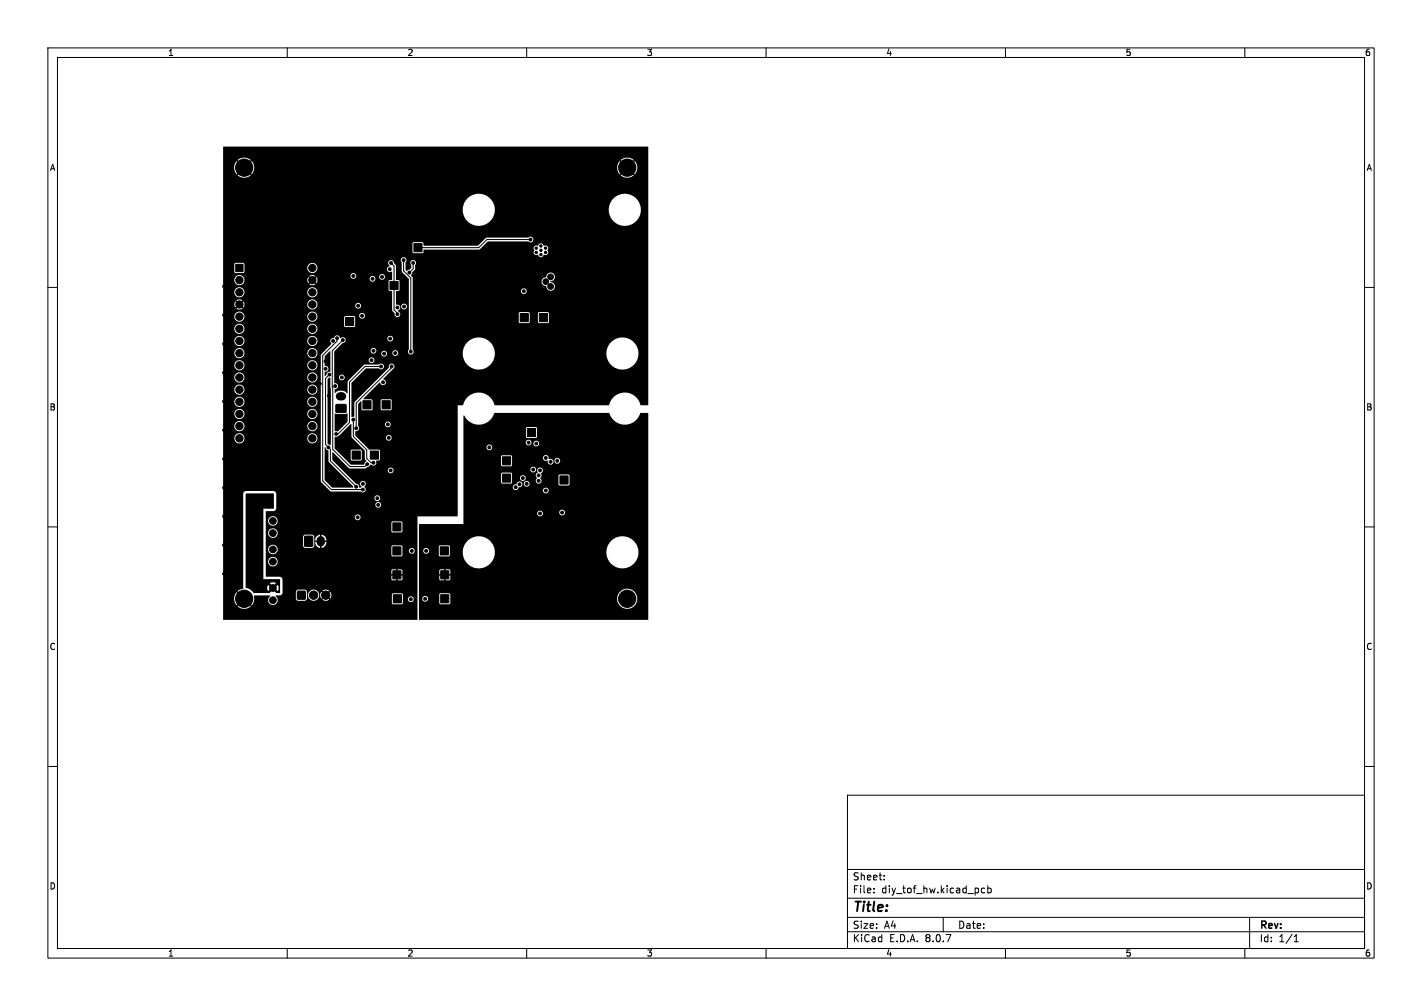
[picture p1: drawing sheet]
<svg xmlns="http://www.w3.org/2000/svg" width="297mm" height="210mm" viewBox="0 0 297 210" stroke-linecap="round" stroke-linejoin="round" font-family="sans-serif">
<defs><g id="words">
<text font-size="2.8" x="178" y="190.9">Title:</text>
<g font-size="2.1">
<text x="178" y="184">Sheet:</text>
<text x="178" y="186.7">File:</text>
<text x="184.1" y="186.7">diy_tof_hw.kicad_pcb</text>
<text x="178" y="196.9">KiCad</text>
<text x="178" y="194.1">Size:</text>
<text x="184.7" y="194.1">A4</text>
<text x="185.7" y="196.9">E.D.A.</text>
<text x="193.3" y="196.9">8.0.7</text>
<text x="200" y="194.1">Date:</text>
<text x="263" y="194.3">Rev:</text>
<text x="263" y="196.9">Id:</text>
<text x="267.1" y="196.9">1/1</text>
</g>
<g font-size="1.8">
<text x="35" y="11.9">1</text>
<text x="85" y="11.9">2</text>
<text x="135" y="11.9">3</text>
<text x="185" y="11.9">4</text>
<text x="235" y="11.9">5</text>
<text x="285" y="11.9">6</text>
<text x="10.3" y="35.9">A</text>
<text x="285.4" y="35.9">A</text>
<text x="10.3" y="85.9">B</text>
<text x="285.3" y="85.9">B</text>
<text x="10.3" y="135.9">C</text>
<text x="285.3" y="135.9">C</text>
<text x="10.3" y="185.9">D</text>
<text x="285.3" y="185.9">D</text>
<text x="35" y="199.9">1</text>
<text x="85" y="199.9">2</text>
<text x="135" y="199.9">3</text>
<text x="185" y="199.9">4</text>
<text x="235" y="199.9">5</text>
<text x="285" y="199.9">6</text>
</g>
</g></defs>
<g fill="none" stroke="#000" stroke-width=".21">
<path d="M10 10h277v190h-277zM12 12h273v186h-273zM60 10v2M110 10v2M160 10v2M210 10v2M260 10v2M81.7 54.9l.6 .6v9.2l.7 .7v.2M84.3 54.3v2.2l1.5 1.5v15.4M86.3 54.9v1.2l-.8 .8M110.8 50h-9.1l-1.7 1.7h-12.7M10 60h2"/>
<path d="M68.8 78.2l-.8 .8v13.8l1 1v2.4l5.4 5.4M70.4 70.6v.6l-3 3v26.2l1.8 1.8h6.6M71.6 71l-2.2 2.2 .1 20.6 3.6 3.6h3.1l.5-.5M79.6 76.5h-3.3l-3.3 3.3v8.4l-2.4 2.4h-.4M81.8 76.5v.2l-7.4 7.4v5.3M285 60h2M73.8 87.6v3.5l2.8 2.8v1.8l.9 .9h.5v.2M10 110h2M285 110h2M10 160h2M177 166h108v32h-108zM285 160h2"/>
<path d="M60 198v2M110 198v2M160 198v2M177 194.5h108M177 191.5h108M177 187.5h108M177 181.5h108M182.5 186.3v.1M182.5 185.5v.1M184.7 183.6v.1M184.7 182.8v.1M197 191.5v3"/>
<path d="M205.7 185.5l-.5-.1-.2 .3 .1 .6h.6M206.3 185.5l.4-.1 .3 .3-.1 .6h-.6M206.3 184.9v1.5M210 198v2M260 198v2M261 191.5v6.5M270.3 196.6h.9M270.3 195.5l.4-.4v1.5"/>
</g>
<g fill="#000" stroke="#000" stroke-width=".21">
<path d="M49.2 55.2h1.6v1.5h-1.6zM86.4 50.9h1.7v1.7h-1.7zM72.2 66.3h1.7v1.7h-1.7zM81.5 58.8h1.6v1.7h-1.6zM108.6 65.5h1.8v1.7h-1.8zM112.7 65.5h1.6v1.7h-1.6zM70.2 84.5h2v1.6h-2zM73.5 94.2h1.7v1.7h-1.7zM75.8 83.7h1.7v1.7h-1.7zM77.3 94.2h1.7v1.7h-1.7zM79.8 83.7h1.7v1.7h-1.7zM105 99h1.6v1.7h-1.6z"/>
<path d="M105 95.4h1.6v1.7h-1.6zM110.1 89.5h1.7v1.7h-1.7zM117 99.4h1.6v1.7h-1.6zM63.7 112h1.6v2h-1.6zM82.1 114.2h1.6v1.7h-1.6zM82.1 109.2h1.6v1.7h-1.6zM92 114.2h1.6v1.7h-1.6zM62.2 123.5h1.6v1.5h-1.6zM82.1 119.2h1.6v1.7h-1.6zM82.1 124.2h1.8v1.7h-1.8zM92 124.2h1.7v1.7h-1.7zM92 119.2h1.7v1.7h-1.7z"/>
<circle cx="47.6" cy="38.2" r=".3"/>
<circle cx="51" cy="35" r="1.8"/>
<circle cx="55" cy="31.4" r=".3"/>
<circle cx="61" cy="31.4" r=".3"/>
<circle cx="67" cy="31.4" r=".3"/>
<circle cx="73" cy="31.4" r=".3"/>
<circle cx="79" cy="31.4" r=".3"/>
<circle cx="85" cy="31.4" r=".3"/>
<circle cx="91" cy="31.4" r=".3"/>
<circle cx="97" cy="31.4" r=".3"/>
<circle cx="103" cy="31.4" r=".3"/>
<circle cx="109" cy="31.4" r=".3"/>
<circle cx="115" cy="31.4" r=".3"/>
<circle cx="121" cy="31.4" r=".3"/>
<circle cx="127" cy="31.4" r=".3"/>
<circle cx="131" cy="35" r="1.8"/>
<circle cx="46.8" cy="59.8" r=".3"/>
<circle cx="47.6" cy="44.2" r=".3"/>
<circle cx="47.6" cy="50.2" r=".3"/>
<circle cx="50" cy="58.5" r=".76"/>
<circle cx="65.2" cy="52" r=".3"/>
<circle cx="65.2" cy="58.5" r=".76"/>
<circle cx="65.2" cy="55.9" r=".76"/>
<circle cx="66.2" cy="53.6" r=".3"/>
<circle cx="68.8" cy="56.4" r=".3"/>
<circle cx="70.8" cy="56.8" r=".3"/>
<circle cx="73.8" cy="57.6" r=".3"/>
<circle cx="77.8" cy="58.2" r=".3"/>
<circle cx="79.8" cy="57.8" r=".3"/>
<circle cx="81.4" cy="56.2" r=".3"/>
<circle cx="81.7" cy="54.9" r=".3"/>
<circle cx="83.4" cy="55.6" r=".3"/>
<circle cx="84.3" cy="54.3" r=".3"/>
<circle cx="85.5" cy="56.9" r=".3"/>
<circle cx="86.3" cy="54.9" r=".3"/>
<circle cx="110.8" cy="50" r=".3"/>
<circle cx="112" cy="52.7" r=".25"/>
<circle cx="112" cy="51.8" r=".25"/>
<circle cx="113" cy="52.3" r=".25"/>
<circle cx="113" cy="53.2" r=".25"/>
<circle cx="113" cy="51.3" r=".25"/>
<circle cx="113.9" cy="52.7" r=".25"/>
<circle cx="113.9" cy="51.8" r=".25"/>
<circle cx="114" cy="58.8" r=".6"/>
<circle cx="115" cy="57.8" r=".6"/>
<circle cx="115" cy="59.8" r=".6"/>
<circle cx="134.4" cy="48" r=".3"/>
<circle cx="134.4" cy="42" r=".3"/>
<circle cx="134.4" cy="54" r=".3"/>
<circle cx="46.8" cy="71.8" r=".3"/>
<circle cx="46.8" cy="77.8" r=".3"/>
<circle cx="46.8" cy="65.8" r=".3"/>
<circle cx="48.6" cy="77.4" r=".3"/>
<circle cx="50" cy="76.3" r=".76"/>
<circle cx="50" cy="78.8" r=".76"/>
<circle cx="50" cy="73.7" r=".76"/>
<circle cx="50" cy="71.2" r=".76"/>
<circle cx="50" cy="68.6" r=".76"/>
<circle cx="50" cy="63.6" r=".76"/>
<circle cx="50" cy="66.1" r=".76"/>
<circle cx="50" cy="61" r=".76"/>
<circle cx="51.8" cy="72.4" r=".3"/>
<circle cx="51.8" cy="69" r=".3"/>
<circle cx="59.5" cy="67.5" r=".3"/>
<circle cx="63.4" cy="67.4" r=".3"/>
<circle cx="63.4" cy="77.5" r=".3"/>
<circle cx="63.4" cy="72.5" r=".3"/>
<circle cx="63.4" cy="69.9" r=".3"/>
<circle cx="63.4" cy="75" r=".3"/>
<circle cx="65.2" cy="76.3" r=".76"/>
<circle cx="65.2" cy="71.2" r=".76"/>
<circle cx="65.2" cy="73.7" r=".76"/>
<circle cx="65.2" cy="66.1" r=".76"/>
<circle cx="65.2" cy="78.8" r=".76"/>
<circle cx="65.2" cy="68.6" r=".76"/>
<circle cx="65.2" cy="61" r=".76"/>
<circle cx="65.2" cy="63.6" r=".76"/>
<circle cx="68" cy="77" r=".3"/>
<circle cx="68" cy="75.4" r=".3"/>
<circle cx="68.6" cy="70" r=".3"/>
<circle cx="68.8" cy="78.2" r=".3"/>
<circle cx="69.6" cy="71.2" r=".3"/>
<circle cx="70.4" cy="70.6" r=".3"/>
<circle cx="70.6" cy="69.4" r=".3"/>
<circle cx="71.2" cy="72.9" r=".3"/>
<circle cx="71.4" cy="78.8" r=".3"/>
<circle cx="71.6" cy="71" r=".3"/>
<circle cx="74.1" cy="75.2" r=".3"/>
<circle cx="74.8" cy="63.8" r=".3"/>
<circle cx="75.6" cy="65.9" r=".3"/>
<circle cx="77.6" cy="75.2" r=".3"/>
<circle cx="78" cy="73.2" r=".3"/>
<circle cx="79.6" cy="76.5" r=".3"/>
<circle cx="80" cy="79.8" r=".3"/>
<circle cx="80.2" cy="73.8" r=".3"/>
<circle cx="81.5" cy="70.7" r=".3"/>
<circle cx="81.8" cy="76.5" r=".3"/>
<circle cx="82.6" cy="73.7" r=".3"/>
<circle cx="83" cy="65.6" r=".3"/>
<circle cx="83" cy="64.2" r=".3"/>
<circle cx="84.4" cy="64" r=".3"/>
<circle cx="85.8" cy="73.4" r=".3"/>
<circle cx="90.8" cy="73.4" r=".3"/>
<circle cx="90.8" cy="64.2" r=".3"/>
<circle cx="98.6" cy="64.2" r=".3"/>
<circle cx="109.4" cy="60.8" r=".3"/>
<circle cx="134.4" cy="78" r=".3"/>
<circle cx="134.4" cy="66" r=".3"/>
<circle cx="134.4" cy="72" r=".3"/>
<circle cx="134.4" cy="60" r=".3"/>
<circle cx="46.8" cy="83.8" r=".3"/>
<circle cx="46.8" cy="89.8" r=".3"/>
<circle cx="46.8" cy="95.8" r=".3"/>
<circle cx="50" cy="91.5" r=".76"/>
<circle cx="50" cy="89" r=".76"/>
<circle cx="50" cy="86.4" r=".76"/>
<circle cx="50" cy="83.9" r=".76"/>
<circle cx="50" cy="81.3" r=".76"/>
<circle cx="51" cy="96.8" r=".3"/>
<circle cx="51.8" cy="92" r=".3"/>
<circle cx="52" cy="89.8" r=".3"/>
<circle cx="52" cy="87.2" r=".3"/>
<circle cx="59.5" cy="99.1" r=".3"/>
<circle cx="59.6" cy="82.1" r=".3"/>
<circle cx="63.4" cy="80.1" r=".3"/>
<circle cx="63.4" cy="82.6" r=".3"/>
<circle cx="63.4" cy="85.2" r=".3"/>
<circle cx="63.4" cy="87.6" r=".3"/>
<circle cx="63.4" cy="90.3" r=".3"/>
<circle cx="64.4" cy="93.8" r=".3"/>
<circle cx="64.4" cy="97.2" r=".3"/>
<circle cx="64.4" cy="95.6" r=".3"/>
<circle cx="65.2" cy="91.5" r=".76"/>
<circle cx="65.2" cy="81.3" r=".76"/>
<circle cx="65.2" cy="89" r=".76"/>
<circle cx="65.2" cy="86.4" r=".76"/>
<circle cx="65.2" cy="83.9" r=".76"/>
<circle cx="66.8" cy="80.1" r=".3"/>
<circle cx="68.6" cy="93.4" r=".3"/>
<circle cx="68.7" cy="82.6" r=".3"/>
<circle cx="70" cy="80.6" r=".3"/>
<circle cx="70.2" cy="90.6" r=".3"/>
<circle cx="70.4" cy="99.2" r=".3"/>
<circle cx="70.4" cy="87.4" r=".3"/>
<circle cx="72" cy="92.2" r=".3"/>
<circle cx="73.8" cy="87.6" r=".3"/>
<circle cx="74.4" cy="89.4" r=".3"/>
<circle cx="76" cy="80.2" r=".3"/>
<circle cx="76.7" cy="96.9" r=".3"/>
<circle cx="78" cy="96.6" r=".3"/>
<circle cx="81" cy="88.6" r=".3"/>
<circle cx="81.2" cy="91.4" r=".3"/>
<circle cx="81.6" cy="98.2" r=".3"/>
<circle cx="94.4" cy="83.8" r=".3"/>
<circle cx="94.4" cy="95.2" r=".3"/>
<circle cx="94.4" cy="89.2" r=".3"/>
<circle cx="97.6" cy="98" r=".3"/>
<circle cx="97.6" cy="92" r=".3"/>
<circle cx="102.2" cy="93.4" r=".3"/>
<circle cx="104.8" cy="86.8" r=".3"/>
<circle cx="104.8" cy="84" r=".3"/>
<circle cx="109.2" cy="99.8" r=".3"/>
<circle cx="110.4" cy="92.4" r=".3"/>
<circle cx="110.8" cy="86.8" r=".3"/>
<circle cx="110.8" cy="84" r=".3"/>
<circle cx="111.4" cy="98" r=".3"/>
<circle cx="112" cy="92.6" r=".3"/>
<circle cx="112.5" cy="99.2" r=".3"/>
<circle cx="112.8" cy="98.2" r=".3"/>
<circle cx="114" cy="95.6" r=".3"/>
<circle cx="115" cy="96.4" r=".3"/>
<circle cx="116.4" cy="96.2" r=".3"/>
<circle cx="116.8" cy="86.8" r=".3"/>
<circle cx="116.8" cy="84" r=".3"/>
<circle cx="122.8" cy="86.8" r=".3"/>
<circle cx="122.8" cy="84" r=".3"/>
<circle cx="134.4" cy="86.8" r=".3"/>
<circle cx="134.4" cy="92.8" r=".3"/>
<circle cx="134.4" cy="84" r=".3"/>
<circle cx="134.4" cy="98.8" r=".3"/>
<circle cx="46.8" cy="101.8" r=".3"/>
<circle cx="46.8" cy="107.8" r=".3"/>
<circle cx="46.8" cy="113.8" r=".3"/>
<circle cx="46.8" cy="119.8" r=".3"/>
<circle cx="55.3" cy="105.4" r=".3"/>
<circle cx="55.3" cy="103.8" r=".3"/>
<circle cx="56.5" cy="105.4" r=".3"/>
<circle cx="56.5" cy="103.8" r=".3"/>
<circle cx="57" cy="111.3" r=".7"/>
<circle cx="57" cy="108.7" r=".7"/>
<circle cx="57" cy="117.2" r=".7"/>
<circle cx="57" cy="114.7" r=".7"/>
<circle cx="69.2" cy="100.6" r=".3"/>
<circle cx="74.4" cy="101.6" r=".3"/>
<circle cx="74.7" cy="108" r=".3"/>
<circle cx="75.8" cy="101" r=".3"/>
<circle cx="75.8" cy="102.2" r=".3"/>
<circle cx="78.8" cy="104" r=".3"/>
<circle cx="79" cy="105.4" r=".3"/>
<circle cx="86" cy="115" r=".3"/>
<circle cx="86.6" cy="117.2" r=".3"/>
<circle cx="86.6" cy="110" r=".3"/>
<circle cx="88" cy="117.2" r=".3"/>
<circle cx="88" cy="110" r=".3"/>
<circle cx="88.6" cy="107.2" r=".3"/>
<circle cx="89" cy="115" r=".3"/>
<circle cx="92.4" cy="110" r=".3"/>
<circle cx="94.4" cy="107.2" r=".3"/>
<circle cx="94.4" cy="101.2" r=".3"/>
<circle cx="97.6" cy="110" r=".3"/>
<circle cx="97.6" cy="104" r=".3"/>
<circle cx="107.7" cy="101.7" r=".3"/>
<circle cx="108.5" cy="101.1" r=".3"/>
<circle cx="110" cy="101" r=".3"/>
<circle cx="112.5" cy="100.4" r=".3"/>
<circle cx="112.8" cy="107.2" r=".3"/>
<circle cx="114" cy="102.4" r=".3"/>
<circle cx="115.6" cy="109" r=".3"/>
<circle cx="115.6" cy="116.6" r=".3"/>
<circle cx="117.4" cy="107" r=".3"/>
<circle cx="134.4" cy="116.8" r=".3"/>
<circle cx="134.4" cy="110.8" r=".3"/>
<circle cx="134.4" cy="104.8" r=".3"/>
<circle cx="51" cy="125" r="1.8"/>
<circle cx="56" cy="128.8" r=".3"/>
<circle cx="57" cy="122.7" r=".7"/>
<circle cx="57" cy="125.3" r=".7"/>
<circle cx="62" cy="128.8" r=".3"/>
<circle cx="65.5" cy="124.2" r=".87"/>
<circle cx="68" cy="128.8" r=".3"/>
<circle cx="68" cy="124.2" r=".87"/>
<circle cx="74" cy="128.8" r=".3"/>
<circle cx="80" cy="128.8" r=".3"/>
<circle cx="85.8" cy="125.1" r=".3"/>
<circle cx="86" cy="128.8" r=".3"/>
<circle cx="86" cy="120" r=".3"/>
<circle cx="86.6" cy="122.4" r=".3"/>
<circle cx="88" cy="122.4" r=".3"/>
<circle cx="88.2" cy="128.8" r=".3"/>
<circle cx="88.8" cy="125" r=".3"/>
<circle cx="89" cy="120" r=".3"/>
<circle cx="92.7" cy="128.8" r=".3"/>
<circle cx="98.7" cy="128.8" r=".3"/>
<circle cx="101.4" cy="122.2" r=".3"/>
<circle cx="104.7" cy="128.8" r=".3"/>
<circle cx="108" cy="122.2" r=".3"/>
<circle cx="110.7" cy="128.8" r=".3"/>
<circle cx="116.7" cy="128.8" r=".3"/>
<circle cx="122.7" cy="128.8" r=".3"/>
<circle cx="131" cy="125" r="1.8"/>
<circle cx="134.3" cy="128.8" r=".3"/>
<circle cx="134.4" cy="122.8" r=".3"/>
</g>
<path d="M71 82.7h.4M67 112.8v.4" fill="none" stroke="#000" stroke-width="1.7"/>
<path d="M46.6 30.6h88.8v53.9l-1.6 .1a3.4 3.4 0 0 0-3.3-2.7 3.4 3.4 0 0 0-3.4 2.7h-23.8a3.4 3.4 0 0 0-3.3-2.7 3.4 3.4 0 0 0-3.4 2.7h-1v23.2h-8.4v21.6h-40.6v-4.4h2.3l.1 .6 .4 .7 .4-.3 .2 .2-.4 .4 .2 .1a2.1 2.1 0 0 0 2.6-.1l-.4-.4 .2-.2 .4 .3a3.3 3.3 0 0 0 .5-2h3.2l.2 .1a1.03 1.03 0 0 0-.2 1.6 1.03 1.03 0 0 0 1.6-.1 1.03 1.03 0 0 0-.3-1.5l1-.2 .3-.2 .1-.4h2.8v1.3l.1 .4 .4 .1h1.3l.5-.3v-.9l.2 .1a1.18 1.18 0 0 0 1.2 1.1 1.18 1.18 0 0 0 1.2-1.2l.2 .1 .2 .7 .5-.5 .2 .2-.5 .5a1.17 1.17 0 0 0 1.5 0l-.5-.5 .2-.2 .5 .5 .2-.9h12.6l.1 1.8 .2 .3 1.8-.1 .2-.2 .1-.8h1a.61 .61 0 0 0 .9 .5 .61 .61 0 0 0 .1-1 .61 .61 0 0 0-1 .3v.2h-1l-.1-1-.2-.3-1.8 .1-.3 .2h-12.6l-.2-.6-.5 .5-.2-.2 .5-.5a1.17 1.17 0 0 0-1.5 0l.5 .5-.2 .2-.5-.5-.2 .7h-.2a1.18 1.18 0 0 0-1.2-1.1 1.18 1.18 0 0 0-1.2 1.1h-.2v-.8l-.4-.3h-1.5l-.3 .1-.1 .4h-2.8v-2.6l-.1-.4-.5-.2h-2.9v-1.3h26.2v.8h.7v.3h-.6v.8l.9 .2v-.7h.3v.7h.8l.2-.3v-.7h-.6v-.3h.6v-.8l-.2-.2h-.7l-.1 .6h-.3v-.6h-.7l-.3 .2h-26.2v-1.8h.5v.1a1 1 0 0 0 1.6 .6 1 1 0 0 0-.2-1.7 1 1 0 0 0-1.4 1h-.5v-2.6h.5v.2a1.01 1.01 0 0 0 1.6 .6 1.01 1.01 0 0 0-.2-1.7 1.01 1.01 0 0 0-1.4 .9h-.5v-3.4h.5v.2a1 1 0 0 0 1.6 .6h5.7v1.9l.4 .4 1.7-.1 .2-.3v-1.3h.2v.2h.6v.3h-.6a1.17 1.17 0 0 0 1 1.2l.1-.8h.2v.8l.7-.3h13.9l.1 1.8 .2 .3 1.8-.1 .2-.2 .1-.9h1.3a.61 .61 0 0 0 .9 .5 .61 .61 0 0 0 .1-1 .61 .61 0 0 0-1 .3v.2h-1.3l-.1-.9-.2-.3-1.8 .1-.3 .2h-13.9l.3-.4 .1-.5h-.6v-.3h.6a1.17 1.17 0 0 0-1.1-1.3v.8h-.2v-.8h-.2a1.17 1.17 0 0 0-.9 1.1h-.2v-.8l-.5-.3h-1.4l-.3 .2-.1 .3h-5.7a1 1 0 0 0-.1-1.7 1 1 0 0 0-1.5 .9h-.5v-2.5h.5v.1a1 1 0 0 0 .9 .9 1 1 0 0 0 1-.7h23.8v1.8l.2 .2 1.9 .1 .2-.3v-1.8l-.2-.3-1.8 .1-.3 .2h-23.8l.1-.5-.3-.6h16.4v.2a.61 .61 0 0 0 1 .3 .61 .61 0 0 0-.1-1 .61 .61 0 0 0-.9 .5h-16.4l-.3-.2a1.01 1.01 0 0 0-1.4 1h-.5v-2.1l1.8-.1 .4-.3v-.9h20.7a.61 .61 0 0 0 .9 .5 .61 .61 0 0 0 .1-1 .61 .61 0 0 0-1 .3v.2h-20.7v-1.4h20.5a.61 .61 0 0 0 .9 .5 .61 .61 0 0 0 .1-1 .61 .61 0 0 0-1 .3v.2h-20.5v-1l-.5-.5h-5.8l-.4 .1-.2 .5v19.7l-1.2 .6 .4 .4-.2 .2-.4-.3-.4 .7-.1 .6h-2.3v-33.5h2.3a1.07 1.07 0 0 0 1.1 1.1 1.07 1.07 0 0 0 1.1-1.1h13.1v.2a1.07 1.07 0 0 0 1.7 .6 1.07 1.07 0 0 0-.2-1.8 1.07 1.07 0 0 0-1.5 1h-13.1l-.1-.2a1.07 1.07 0 0 0-1.1-.9 1.07 1.07 0 0 0-1 1.1h-2.3v-2.5h2.3l.1 .2a1.07 1.07 0 0 0 1.1 .8 1.07 1.07 0 0 0 1-1h13.1v.2a1.07 1.07 0 0 0 1.7 .6 1.07 1.07 0 0 0-.2-1.8 1.07 1.07 0 0 0-1.5 1h-13.1l-.1-.2a1.07 1.07 0 0 0-1.1-.9 1.07 1.07 0 0 0-1 1.1h-2.3v-2.6h2.3l.1 .2a1.07 1.07 0 0 0 1.1 .9 1.07 1.07 0 0 0 1-1.1h13.1v.2a1.07 1.07 0 0 0 1.7 .7 1.07 1.07 0 0 0-.2-1.8 1.07 1.07 0 0 0-1.5 .9h-13.1l-.1-.2a1.07 1.07 0 0 0-1.1-.8 1.07 1.07 0 0 0-1 1h-2.3v-2.5h2.3l.1 .2a1.07 1.07 0 0 0 1.1 .8 1.07 1.07 0 0 0 1-1h13.1v.2a1.07 1.07 0 0 0 1.7 .6 1.07 1.07 0 0 0-.2-1.8 1.07 1.07 0 0 0-1.5 1h-13.1l-.1-.2a1.07 1.07 0 0 0-1.1-.9 1.07 1.07 0 0 0-1 1.1h-2.3v-2.6h2.3l.1 .2a1.07 1.07 0 0 0 1.1 .9 1.07 1.07 0 0 0 1-1.1h13.1v.2a1.07 1.07 0 0 0 1.7 .7 1.07 1.07 0 0 0-.2-1.8 1.07 1.07 0 0 0-1.5 .9h-13.1a1.07 1.07 0 0 0-1.1-1 1.07 1.07 0 0 0-1.1 1h-2.3v-2.5h2.3l.1 .2a1.07 1.07 0 0 0 1.1 .9 1.07 1.07 0 0 0 1-1.1h13.1v.2a1.07 1.07 0 0 0 1.7 .6 1.07 1.07 0 0 0-.2-1.8 1.07 1.07 0 0 0-1.5 1h-13.1l-.1-.2a1.07 1.07 0 0 0-1.1-.9 1.07 1.07 0 0 0-1 1.1h-2.3v-2.5h2.3l.1 .2a1.07 1.07 0 0 0 1.1 .8 1.07 1.07 0 0 0 1-1h13.1v.2a1.07 1.07 0 0 0 1.7 .6 1.07 1.07 0 0 0-.2-1.8 1.07 1.07 0 0 0-1.5 1h-13.1l-.1-.2a1.07 1.07 0 0 0-1.1-.9 1.07 1.07 0 0 0-1 1.1h-2.3v-2.6h2.3l.1 .2a1.07 1.07 0 0 0 1.1 .9 1.07 1.07 0 0 0 1-1.1h13.1v.2a1.07 1.07 0 0 0 .9 .9 1.07 1.07 0 0 0 1.1-.7h.8v26.5l2.1 2h6.3a.64 .64 0 0 0 .9-.1 .64 .64 0 0 0-.2-.9 .62 .62 0 0 0 .2-1 .62 .62 0 0 0-1 0 .62 .62 0 0 0 .2 1l-.2 .2h-.3v-.2a.61 .61 0 0 0-.6-.6l-2.8-2.8h9.4v.2a.61 .61 0 0 0 1 .3 .61 .61 0 0 0-.1-1 .61 .61 0 0 0-.9 .5h-9.4l-2.2-2.1v-1.6l.2-.1 3.3 3.4h3.4l.7-.4 .4-.4 .5 .2a.61 .61 0 0 0 .6-.9l.1-.1 .6-.1 .1-.2v-1.9l-.2-.2-2 .1-2.4-2.5h5.9v.2a.61 .61 0 0 0 1 .3 .61 .61 0 0 0-.1-1 .61 .61 0 0 0-.9 .5h-5.9l-.5-.5 .1-.9a.6 .6 0 0 0 .6-.3 .6 .6 0 0 0-.1-.7v-.4h5.6v.2a.61 .61 0 0 0 1 .3 .61 .61 0 0 0-.1-1 .61 .61 0 0 0-.9 .5h-5.6v-4.2l.6-.6 .1 .1v1.5l.2 .2h2l.1-.2v-1.8h1.7v1.8l.1 .2 1.9 .1 .3-.2v-1.9l-.2-.2-1.8-.1-.3 .3h-1.7l-.2-.2-1.7-.1 3.5-3.4a.64 .64 0 0 0 .6 .5 .64 .64 0 0 0 .6-.6 .64 .64 0 0 0-.6-.7l2.1-2.1a.62 .62 0 0 0 .2-.8 .62 .62 0 0 0-.8-.2 .62 .62 0 0 0-.3 .8l-7.1 7.1-.1 3-.5 .2-.1-7.2 3-3h2.8a.61 .61 0 0 0 .8 0 .61 .61 0 0 0 0-.8 .61 .61 0 0 0-.8 0l-3.2 .1-3.3 3.3-.2 2.6-.4-.4-.6-.1h-.8l-.7 .4-.1-.8a.66 .66 0 0 0 .7-.7 .66 .66 0 0 0-.8-.5v-1.2h1v.2a.61 .61 0 0 0 1 .3 .61 .61 0 0 0-.1-1 .61 .61 0 0 0-.9 .5h-1v-3.6h7.2v.2a.61 .61 0 0 0 1 .3 .61 .61 0 0 0-.1-1 .61 .61 0 0 0-.9 .5h-7.2v-1.8l.1-.2h7.5a.6 .6 0 0 0 .6 .6h1.6l.3 .6a.6 .6 0 0 0 .7-.1 .6 .6 0 0 0 .2-.6h1.1l.1 .2a.61 .61 0 0 0 .9 .3 .61 .61 0 0 0-.1-1 .61 .61 0 0 0-.9 .5h-1.1a.61 .61 0 0 0-.6-.5 .61 .61 0 0 0-.6 .6h-1.6h.2a.61 .61 0 0 0 .4-.7 .61 .61 0 0 0-.7-.5 .61 .61 0 0 0-.5 .6h-7.5l1.7-1.6a.61 .61 0 0 0 .5-.9h8.8v.2a.61 .61 0 0 0 1 .3 .61 .61 0 0 0-.1-1 .61 .61 0 0 0-.9 .5h-8.8a1.03 1.03 0 0 0-1.1-.1 .66 .66 0 0 0-.7-.6 .66 .66 0 0 0-.6 .6 .68 .68 0 0 0-.7 .4 .68 .68 0 0 0 .2 .8l-2.2 2.3h-.8a1.07 1.07 0 0 0-.8-1.4 1.07 1.07 0 0 0-1.2 1h-13.1l-.1-.2a1.07 1.07 0 0 0-1.1-.8 1.07 1.07 0 0 0-1 1h-2.3v-2.5h2.3l.1 .2a1.07 1.07 0 0 0 1.1 .8 1.07 1.07 0 0 0 1-1h13.1v.2a1.07 1.07 0 0 0 1.7 .6 1.07 1.07 0 0 0-.2-1.8 1.07 1.07 0 0 0-1.5 1h-13.1l-.1-.2a1.07 1.07 0 0 0-1.1-.9 1.07 1.07 0 0 0-1 1.1h-2.3v-2.6h2.3l.1 .2a1.07 1.07 0 0 0 1.1 .9 1.07 1.07 0 0 0 1-1.1h13.1v.2a1.07 1.07 0 0 0 1.7 .7 1.07 1.07 0 0 0-.2-1.8 1.07 1.07 0 0 0-1.5 .9h-13.1l-.1-.2a1.07 1.07 0 0 0-1.1-.8 1.07 1.07 0 0 0-1 1h-2.3v-2.5h2.3l.1 .2a1.07 1.07 0 0 0 1.1 .9 1.07 1.07 0 0 0 1-1.1h13.1v.2a1.06 1.06 0 0 0 1.1 .9 1.06 1.06 0 0 0 1-1h5.6v1.8l.1 .2 1.9 .1 .3-.3v-1.8l-.3-.2h-1.8l-.2 .2h-5.6v-.3h8.7v.2a.61 .61 0 0 0 1 .3 .61 .61 0 0 0-.1-1 .61 .61 0 0 0-.9 .5h-8.7a1.07 1.07 0 0 0-1.2-.9 1.07 1.07 0 0 0-.9 1.1h-13.1l-.1-.2a1.07 1.07 0 0 0-1.1-.9 1.07 1.07 0 0 0-1 1.1h-2.3v-2.5h2.3l.2 .6 .5-.4 .2 .2-.4 .4a1.05 1.05 0 0 0 1.2 0l-.4-.4 .2-.2 .5 .4 .2-.6h13.1a1.07 1.07 0 0 0 .9 1 1.07 1.07 0 0 0 1.2-.8h7.9v.2a.61 .61 0 0 0 1 .3 .61 .61 0 0 0-.1-1 .61 .61 0 0 0-.9 .5h-7.9a1.07 1.07 0 0 0-1-1.3 1.07 1.07 0 0 0-1.1 1.1h-13.1l-.2-.7-.5 .4-.2-.2 .4-.4a1.05 1.05 0 0 0-1.2 0l.4 .4-.2 .2-.5-.4-.2 .7h-2.3v-2.6h2.3a1.07 1.07 0 0 0 1.1 1.1 1.07 1.07 0 0 0 1.1-1.1h13.1v.2a1.07 1.07 0 0 0 1.7 .7 1.07 1.07 0 0 0-.2-1.8 1.07 1.07 0 0 0-1.5 .9h-13.1l-.1-.2a1.07 1.07 0 0 0-1.1-.8 1.07 1.07 0 0 0-1 1h-2.3v-2.5h2.3l.1 .2a1.07 1.07 0 0 0 1.1 .8 1.07 1.07 0 0 0 1-1h13.1l.2 .6 .4-.4 .2 .2-.4 .4a1.05 1.05 0 0 0 1.3 0l-.4-.4 .2-.2 .4 .4 .2-.6-.2-.7-.4 .4-.2-.2 .3-.4h7.4a.6 .6 0 0 0 .6 .6h3.4v.2a.6 .6 0 0 0 .9 .3 .6 .6 0 0 0 .1-.9h1v.2a.61 .61 0 0 0 1 .3 .61 .61 0 0 0-.1-1 .61 .61 0 0 0-.9 .5h-1a.61 .61 0 0 0-.6-.2 .61 .61 0 0 0-.4 .6h-3.4h.2a.61 .61 0 0 0 .4-.7 .61 .61 0 0 0-.7-.5 .61 .61 0 0 0-.5 .6h-7.4l-.6-.2-.6 .2 .4 .4-.2 .2-.4-.4-.2 .7h-13.1l-.1-.2a1.07 1.07 0 0 0-1.1-.9 1.07 1.07 0 0 0-1 1.1h-2.3v-3.4h2.3v1.7l.3 .2h1.7l.2-1.1h13.1a1.07 1.07 0 0 0 .9 1.1 1.07 1.07 0 0 0 1.2-.8h14.5l.3 .5h.8v1.7l-.5 .1-.2 .2-.1 1.8 .3 .2 .5 .1v4l.5 .6a.62 .62 0 0 0 .5 .8 .62 .62 0 0 0 .7-.5 .62 .62 0 0 0-.5-.8l.4-.4 .1-.5h.2a.61 .61 0 0 0 .9 .5 .61 .61 0 0 0 .1-1 .61 .61 0 0 0-1 .3v.2h-.2a.69 .69 0 0 0-.9-.4v-2.8l.5-.1 .2-.2 .1-1.8-.3-.2-.5-.1v-2.9l-.6-1-.4-.2h2l.2 .5v1.9l1.5 1.5v14.8a.6 .6 0 0 0 .1 .9 .6 .6 0 0 0 .9-.3h10.2v.4a3.4 3.4 0 0 0 3.6 3.2 3.4 3.4 0 0 0 3.2-3.6h23.2v.4a3.4 3.4 0 0 0 5.1 2.7 3.4 3.4 0 0 0 0-5.8 3.4 3.4 0 0 0-5.1 2.7h-23.2l-.1-.2a3.4 3.4 0 0 0-3.4-3 3.4 3.4 0 0 0-3.3 3.2h-10.2v-.4l-.2-.3v-7.5h22.1l.1 1.8 .2 .3 1.9-.1 .2-.2v-1.8h1.6l.1 1.9 .2 .2h1.8l.3-.3-.1-1.9-.2-.2h-1.8l-.3 .3h-1.6l-.3-.2-1.8-.1-.3 .3h-22.1v-4.6h22.6a.61 .61 0 0 0 .9 .5 .61 .61 0 0 0 .1-1 .61 .61 0 0 0-1 .3v.2h-22.6v-2h26.9a1.14 1.14 0 0 0 1 1 .92 .92 0 0 0 1 .9 .92 .92 0 0 0 .8-1 .92 .92 0 0 0-1-.9 .94 .94 0 0 0 1-1.3 .94 .94 0 0 0-1.6-.2l-.2 .6-.7 .2-.3 .7h-26.9v-.9l-.4-.4 .3-.7 .6-.5v-1a.61 .61 0 0 0 0-.8 .61 .61 0 0 0-.8 0 .61 .61 0 0 0 0 .8v.7l-1 .6-.2-.2v-1.6a.62 .62 0 0 0-.1-1 .62 .62 0 0 0-.9 .5h-2a.67 .67 0 0 0-.6 .5 .67 .67 0 0 0 .3 .7l-.4 .3-.2 .4-14.5-.1a1.07 1.07 0 0 0-1-1.2 1.07 1.07 0 0 0-1.1 1h-13.1v-.8l-.3-.2h-1.6l-.3 .2h-2.3v-4.3h39.5l.1 1.8 .2 .3 1.8-.1 .2-.2 .1-.5h11.6l.4-.3h10.9a.65 .65 0 0 1 0 .9 .56 .56 0 0 0 .9 .5 .64 .64 0 0 0 .7 .5 .64 .64 0 0 0 .6-.5 .62 .62 0 0 0 .8-.2 .62 .62 0 0 0-.1-.8 .64 .64 0 0 0 0-.8 .64 .64 0 0 0-.8-.1 .59 .59 0 0 0-.6-.5 .59 .59 0 0 0-.5 .5h-.1a.56 .56 0 0 0-.9 .5h-10.9l1.4-1.4h8.5a.61 .61 0 0 0 .8 0 .61 .61 0 0 0 0-.8 .61 .61 0 0 0-.8 0h-8.8l-1.8 1.7h-11.3l-.1-.6-.2-.2-1.8 .1-.3 .2h-39.5v-7.2h50a3.4 3.4 0 0 0 3.4 3.6 3.4 3.4 0 0 0 3.4-3.6h23.7v.4a3.4 3.4 0 0 0 5.1 2.7 3.4 3.4 0 0 0 0-5.8 3.4 3.4 0 0 0-5.1 2.7h-23.7l-.1-.3a3.4 3.4 0 0 0-3.5-2.9 3.4 3.4 0 0 0-3.2 3.2h-50v-8.6h2.3l.1 .6 .4 .7 .4-.3 .2 .2-.4 .4a2.09 2.09 0 0 0 2.8 0l-.4-.4 .2-.2 .4 .3 .3-.5 .2-.8h75.8l.1 .6 .4 .7 .4-.3 .2 .2-.4 .4 .2 .1a2.1 2.1 0 0 0 2.6-.1l-.4-.4 .2-.2 .4 .3a2.1 2.1 0 0 0 0-2.7l-.4 .4-.2-.2 .4-.4-.2-.1a2.1 2.1 0 0 0-2.6 .1l.4 .4-.2 .2-.4-.3-.3 .5-.2 .8h-75.8l-.2-.8-.3-.5-.4 .3-.2-.2 .4-.4-.2-.1a2.1 2.1 0 0 0-2.6 .1l.4 .4-.2 .2-.4-.3-.4 .7-.1 .6h-2.3zM68.8 73.3l.2 .1-.1 4.2a.62 .62 0 0 0-.7 .6l-.4 .2v-.7a.67 .67 0 0 0 .7-.5 .67 .67 0 0 0-.3-.8l-.4-.1v-1.9zM68.4 79.1l.3-.3h.3v14.1l-.6-.3zM67.8 93.4h.2l.2 .4 .4 .3 .1 2.3 5.1 5.1v.3h-4.4l-1.6-1.5zM69.9 86.4h2.7v1.7l-2.1 2-.6-.2zM69.9 91.2l.9-.3 2.5-2.4 .1 2.8 2.8 2.8v1.7l.3 .4-.3 .4-.1 .4h-2.9l-2.8-2.9h2.8l.1 1.9 .2 .2h1.8l.3-.3-.1-1.9-.2-.2h-1.8l-.3 .3h-2.8l-.5-.5zM96.8 86.8l.1-.1a3.4 3.4 0 0 0 3.4 1.9 3.4 3.4 0 0 0 3-2.4h24a3.4 3.4 0 0 0 3.2 2.4 3.4 3.4 0 0 0 3.3-2.4l1.6 .1v43.1h-47.8l-.1-4.4h.7a.61 .61 0 0 0 .9 .5 .61 .61 0 0 0 .1-1 .61 .61 0 0 0-1 .3v.2h-.7v-.9h4.2l.1 1.8 .2 .3 1.9-.1 .2-1.1h34.8v.3a2.1 2.1 0 0 0 3.3 1.4 2.1 2.1 0 0 0-.2-3.6 2.1 2.1 0 0 0-3.1 1.9h-34.8l-.1-.9-.2-.2h-1.8l-.3 .2h-4.2v-5h4.2v.8h.7v.3h-.7l.2 .9 .8 .1v-.7h.4v.7l.7-.1 .2-.2v-.7h-.6v-.3h.6v-.8l-.2-.2h-.7v.6h-.4v-.6h-.7l-.3 .2h-4.2v-4.1h.9v.2a.61 .61 0 0 0 1 .3 .61 .61 0 0 0-.1-1 .61 .61 0 0 0-.9 .5h-.9v-.9h4.1l.1 1.8 .2 .3 1.9-.1 .2-1h2.6a3.4 3.4 0 0 0 3.4 3.6 3.4 3.4 0 0 0 3.4-3.6h23.2v.4a3.4 3.4 0 0 0 5.1 2.7 3.4 3.4 0 0 0 0-5.8 3.4 3.4 0 0 0-5.1 2.7h-23.2l-.1-.3a3.4 3.4 0 0 0-3.4-2.9 3.4 3.4 0 0 0-3.3 3.2h-2.6l-.1-1-.2-.3-1.8 .1-.3 .2h-4.1v-4.7h9.3v-2.2h15.4v.2a.6 .6 0 0 0 .8 .4 .6 .6 0 0 0 .4-.8h3.4v.2a.61 .61 0 0 0 1 .3 .61 .61 0 0 0-.1-1 .61 .61 0 0 0-.9 .5l-3.5-.1a.61 .61 0 0 0-.7-.3 .61 .61 0 0 0-.4 .6h-15.4v-4.8h16.6v.2a.61 .61 0 0 0 1 .3 .61 .61 0 0 0-.1-1 .61 .61 0 0 0-.9 .5h-16.6v-.7h10.3v.2a.67 .67 0 0 0 .7 .4 .67 .67 0 0 0 .6-.6 .59 .59 0 0 0 .7-.7h.3v.2a.61 .61 0 0 0 1 .3 .61 .61 0 0 0-.1-1 .61 .61 0 0 0-.9 .5l-.3-.1a.67 .67 0 0 0-.7-.4 .67 .67 0 0 0-.6 .6l-.5 .2-.2 .4h-10.3v-2.8h7.8l.1 1.8 .2 .3 1.9-.1 .2-1.1h1.6v.2a.6 .6 0 0 0 .8 .4h2.5v.1a.64 .64 0 0 0 1 .3 .64 .64 0 0 0-.1-1l.3-.5h3.5v1.8l.2 .2 1.9 .1 .2-.3 .1-1.8-.3-.2h-1.8l-.3 .2h-3.5l-.1-.5a.63 .63 0 0 0 .3-.9 .63 .63 0 0 0-.9-.2 .63 .63 0 0 0-.1 1 .68 .68 0 0 0-.1 1.1l-.3 .6h-2.5a.6 .6 0 0 0 .2-1.1 .6 .6 0 0 0-1 .5h-1.6l-.1-.9-.2-.3-1.8 .1-.3 .2h-7.8v-.9h14a.61 .61 0 0 0 .8 .6 .61 .61 0 0 0 .2-1 .61 .61 0 0 0-1 .3v.1h-14v-2.7h7.8l.1 1.8 .2 .3 1.9-.1 .2-.2v-1.5h6.4l.3 .5h.6a.64 .64 0 0 0 .6 .9 .64 .64 0 0 0 .7-.8h.2v.2a.61 .61 0 0 0 1 .3 .61 .61 0 0 0-.1-1 .61 .61 0 0 0-.9 .5l-.3-.1a.73 .73 0 0 0-.9-.3 .62 .62 0 0 0-.5-.8 .62 .62 0 0 0-.7 .6h-6.4l-.1-.4-.2-.2-1.8 .1-.3 .2h-7.8v-1.9h4.8a.61 .61 0 0 0 .9 .5 .61 .61 0 0 0 .1-1 .61 .61 0 0 0-1 .3v.2h-4.8v-1h13a.6 .6 0 0 0 .5 .6 .6 .6 0 0 0 .7-.4h.4v.2a.61 .61 0 0 0 1 .3 .61 .61 0 0 0-.1-1 .61 .61 0 0 0-.9 .5h-.4a.61 .61 0 0 0-.5-.8 .61 .61 0 0 0-.7 .6h-13v-3h13v1.8l.2 .2 1.9 .1 .3-.3v-1.8l-.3-.2h-1.8l-.3 .2h-13zM51.3 103.1h5.9v3l-2.2 .1v14.7h3.4l.1 2.8-.8 .1-.7-.6 .4-.4 .6 .6a1.19 1.19 0 0 0 0-1.3l-.6 .6-.4-.3 .7-.7h-.2l-.6-.1-.6 .1 .7 .7-.4 .3-.6-.6a1.19 1.19 0 0 0 0 1.3l.6-.6 .4 .4-.7 .6h-3.3a3.1 3.1 0 0 0-1.7-1.2z" fill="#000"/>
<use href="#words"/>
</svg>
